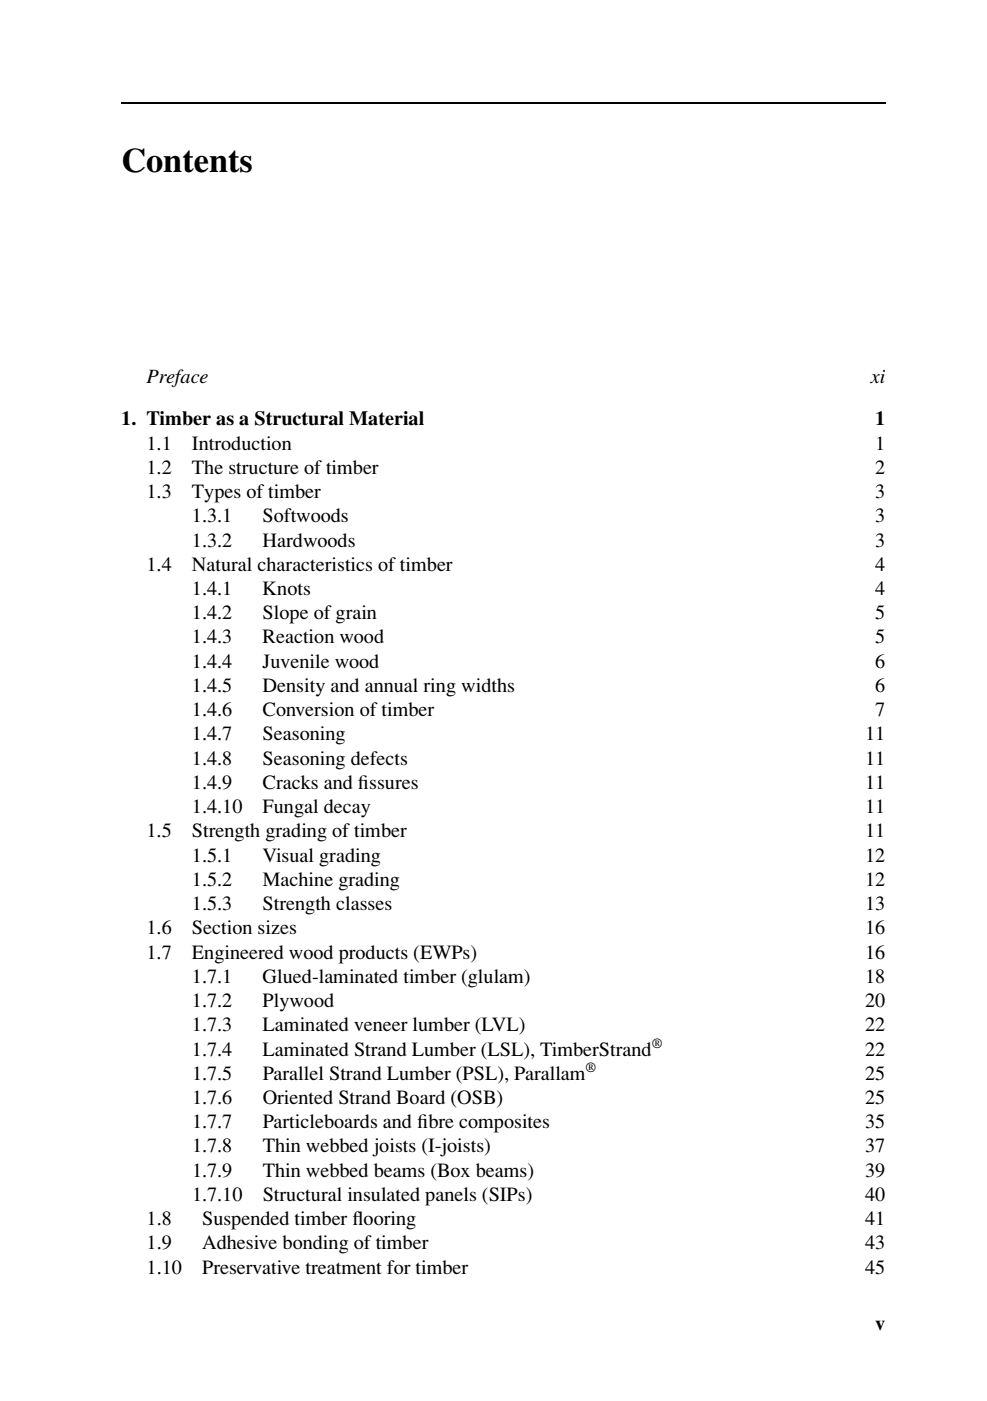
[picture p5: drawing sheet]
<svg xmlns="http://www.w3.org/2000/svg" width="172mm" height="244mm" viewBox="0 0 172 244" stroke-linecap="round" stroke-linejoin="round" font-family="sans-serif">
<defs><g id="words">
<text font-size="6" x="21.1" y="30">Contents</text>
<g font-size="3.5">
<text x="25.5" y="66.6">Preface</text>
<text x="151.6" y="66.6">xi</text>
<text x="21.1" y="74">1. Timber as a Structural Material</text>
<text x="152.4" y="74">1</text>
<text x="25.5" y="78.2">1.1</text>
<text x="25.5" y="82.4">1.2</text>
<text x="33.4" y="78.2">Introduction</text>
<text x="33.4" y="82.4">The structure of timber</text>
<text x="152.4" y="78.2">1</text>
<text x="152.4" y="82.4">2</text>
<text x="25.5" y="86.7">1.3</text>
<text x="33.4" y="86.7">Types of timber</text>
<text x="152.4" y="86.7">3</text>
<text x="33.4" y="90.9">1.3.1</text>
<text x="33.4" y="95.1">1.3.2</text>
<text x="45.7" y="90.9">Softwoods</text>
<text x="45.7" y="95.1">Hardwoods</text>
<text x="152.4" y="90.9">3</text>
<text x="152.4" y="95.1">3</text>
<text x="25.5" y="99.3">1.4</text>
<text x="33.4" y="99.3">Natural characteristics of timber</text>
<text x="152.4" y="99.3">4</text>
<text x="33.4" y="103.5">1.4.1</text>
<text x="33.4" y="107.7">1.4.2</text>
<text x="45.7" y="103.5">Knots</text>
<text x="45.7" y="107.7">Slope of grain</text>
<text x="152.4" y="103.5">4</text>
<text x="152.4" y="107.7">5</text>
<text x="33.4" y="112">1.4.3</text>
<text x="45.7" y="112">Reaction wood</text>
<text x="152.4" y="112">5</text>
<text x="33.4" y="116.2">1.4.4</text>
<text x="45.7" y="116.2">Juvenile wood</text>
<text x="152.4" y="116.2">6</text>
<text x="33.4" y="120.4">1.4.5</text>
<text x="33.4" y="124.6">1.4.6</text>
<text x="45.7" y="120.4">Density and annual ring widths</text>
<text x="45.7" y="124.6">Conversion of timber</text>
<text x="152.4" y="120.4">6</text>
<text x="152.4" y="124.6">7</text>
<text x="33.4" y="128.8">1.4.7</text>
<text x="45.7" y="128.8">Seasoning</text>
<text x="150.6" y="128.8">11</text>
<text x="33.4" y="133.1">1.4.8</text>
<text x="33.4" y="137.3">1.4.9</text>
<text x="45.7" y="133.1">Seasoning defects</text>
<text x="45.7" y="137.3">Cracks and f</text>
<text x="62.3" y="137.3">issures</text>
<text x="150.6" y="133.1">11</text>
<text x="150.6" y="137.3">11</text>
<text x="33.4" y="141.5">1.4.10</text>
<text x="45.7" y="141.5">Fungal decay</text>
<text x="150.6" y="141.5">11</text>
<text x="25.5" y="145.7">1.5</text>
<text x="33.4" y="145.7">Strength grading of timber</text>
<text x="33.4" y="149.9">1.5.1</text>
<text x="45.7" y="149.9">Visual grading</text>
<text x="150.6" y="149.9">12</text>
<text x="150.6" y="145.7">11</text>
<text x="33.4" y="154.1">1.5.2</text>
<text x="45.7" y="154.1">Machine grading</text>
<text x="150.6" y="154.1">12</text>
<text x="33.4" y="158.4">1.5.3</text>
<text x="45.7" y="158.4">Strength classes</text>
<text x="150.6" y="158.4">13</text>
<text x="25.5" y="162.6">1.6</text>
<text x="25.5" y="166.8">1.7</text>
<text x="33.4" y="162.6">Section sizes</text>
<text x="33.4" y="166.8">Engineered wood products (EWPs)</text>
<text x="150.6" y="166.8">16</text>
<text x="150.6" y="162.6">16</text>
<text x="33.4" y="171">1.7.1</text>
<text x="45.7" y="171">Glued-laminated timber (glulam)</text>
<text x="150.6" y="171">18</text>
<text x="33.4" y="175.2">1.7.2</text>
<text x="33.4" y="179.4">1.7.3</text>
<text x="45.7" y="175.2">Plywood</text>
<text x="45.7" y="179.4">Laminated veneer lumber (LVL)</text>
<text x="150.6" y="175.2">20</text>
<text x="150.6" y="179.4">22</text>
<text x="33.4" y="183.7">1.7.4</text>
<text x="45.7" y="183.7">Laminated Strand Lumber (LSL), TimberStrand</text>
<text x="150.6" y="183.7">22</text>
<text x="33.4" y="187.9">1.7.5</text>
<text x="45.7" y="187.9">Parallel Strand Lumber (PSL), Parallam</text>
<text x="150.6" y="187.9">25</text>
<text x="33.4" y="192.1">1.7.6</text>
<text x="33.4" y="196.3">1.7.7</text>
<text x="45.7" y="192.1">Oriented Strand Board (OSB)</text>
<text x="45.7" y="196.3">Particleboards and f</text>
<text x="72.6" y="196.3">ibre composites</text>
<text x="150.6" y="196.3">35</text>
<text x="150.6" y="192.1">25</text>
<text x="33.4" y="200.5">1.7.8</text>
<text x="45.7" y="200.5">Thin webbed joists (I-joists)</text>
<text x="150.6" y="200.5">37</text>
<text x="33.4" y="204.7">1.7.9</text>
<text x="33.4" y="209">1.7.10</text>
<text x="45.7" y="204.7">Thin webbed beams (Box beams)</text>
<text x="45.7" y="209">Structural insulated panels (SIPs)</text>
<text x="150.6" y="204.7">39</text>
<text x="150.6" y="209">40</text>
<text x="25.5" y="213.2">1.8</text>
<text x="35.2" y="213.2">Suspended timber f</text>
<text x="61.3" y="213.2">looring</text>
<text x="150.6" y="213.2">41</text>
<text x="25.5" y="217.4">1.9</text>
<text x="25.5" y="221.6">1.10</text>
<text x="35.2" y="217.4">Adhesive bonding of timber</text>
<text x="35.2" y="221.6">Preservative treatment for timber</text>
<text x="150.6" y="217.4">43</text>
<text x="150.6" y="221.6">45</text>
<text x="152.4" y="231.5">v</text>
</g>
<g font-size="2.5">
<text x="113.4" y="182.4">®</text>
<text x="101.9" y="186.6">®</text>
</g>
</g></defs>
<path d="M21.1 17.9h133" fill="none" stroke="#000" stroke-width=".18"/>
<use href="#words"/>
</svg>
